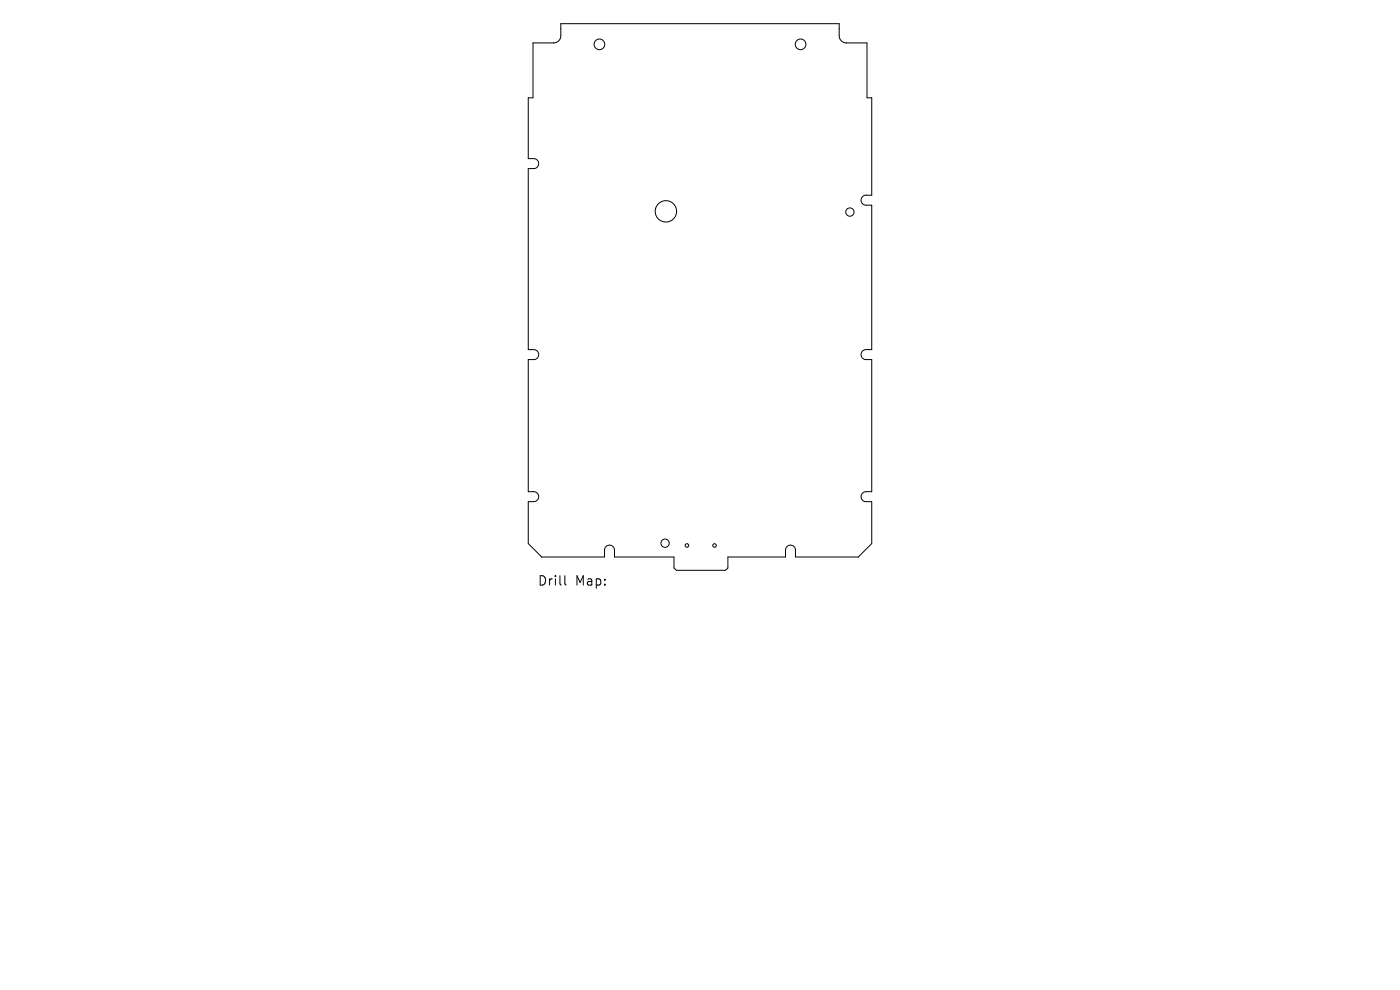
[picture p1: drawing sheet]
<svg xmlns="http://www.w3.org/2000/svg" width="297mm" height="210mm" viewBox="0 0 297 210" stroke-linecap="round" stroke-linejoin="round" font-family="sans-serif">
<defs><g id="words">
<g font-size="2.8">
<text x="114" y="124.5">Drill</text>
<text x="122" y="124.5">Map:</text>
</g>
</g></defs>
<g fill="none" stroke="#000" stroke-width=".21">
<path d="M113.1 9.1h4.4a1.51 1.51 0 0 0 1.5-1.5v-2.6h59v2.6a1.51 1.51 0 0 0 1.5 1.5h4.4v11.6h1v20.7h-1.2a1.06 1.06 0 0 0-1 1.1 1.06 1.06 0 0 0 1 1h1.2v30.7h-1.2a1.06 1.06 0 0 0-1 1 1.06 1.06 0 0 0 1 1.1h1.2v28h-1.2a1.06 1.06 0 0 0-1 1.1 1.06 1.06 0 0 0 1 1h1.2v8.9l-2.8 2.9h-13.3v-1.5a1.06 1.06 0 0 0-1.1-1.1 1.06 1.06 0 0 0-1.1 1.1v1.5h-12.2v2.3l-.5 .5h-10.4l-.5-.5v-2.3h-12.6v-1.5a1.06 1.06 0 0 0-1.1-1.1 1.06 1.06 0 0 0-1.1 1.1v1.5h-13.3l-2.8-2.9v-8.9h1.1a1.06 1.06 0 0 0 1.1-1 1.06 1.06 0 0 0-1.1-1.1h-1.1v-28h1.1a1.06 1.06 0 0 0 1.1-1.1 1.06 1.06 0 0 0-1.1-1h-1.1v-38.4h1.1a1.06 1.06 0 0 0 1.1-1.1 1.06 1.06 0 0 0-1.1-1.1h-1.1v-12.9h1zM119.8 122.1v1.7l.3 .3"/>
<circle cx="127.2" cy="9.4" r="1.13"/>
<circle cx="169.8" cy="9.4" r="1.13"/>
<circle cx="141.3" cy="44.8" r="2.27"/>
<circle cx="180.3" cy="45" r=".88"/>
<circle cx="141.1" cy="115.2" r=".88"/>
<circle cx="145.7" cy="115.7" r=".38"/>
<circle cx="151.6" cy="115.7" r=".38"/>
</g>
<use href="#words"/>
</svg>
